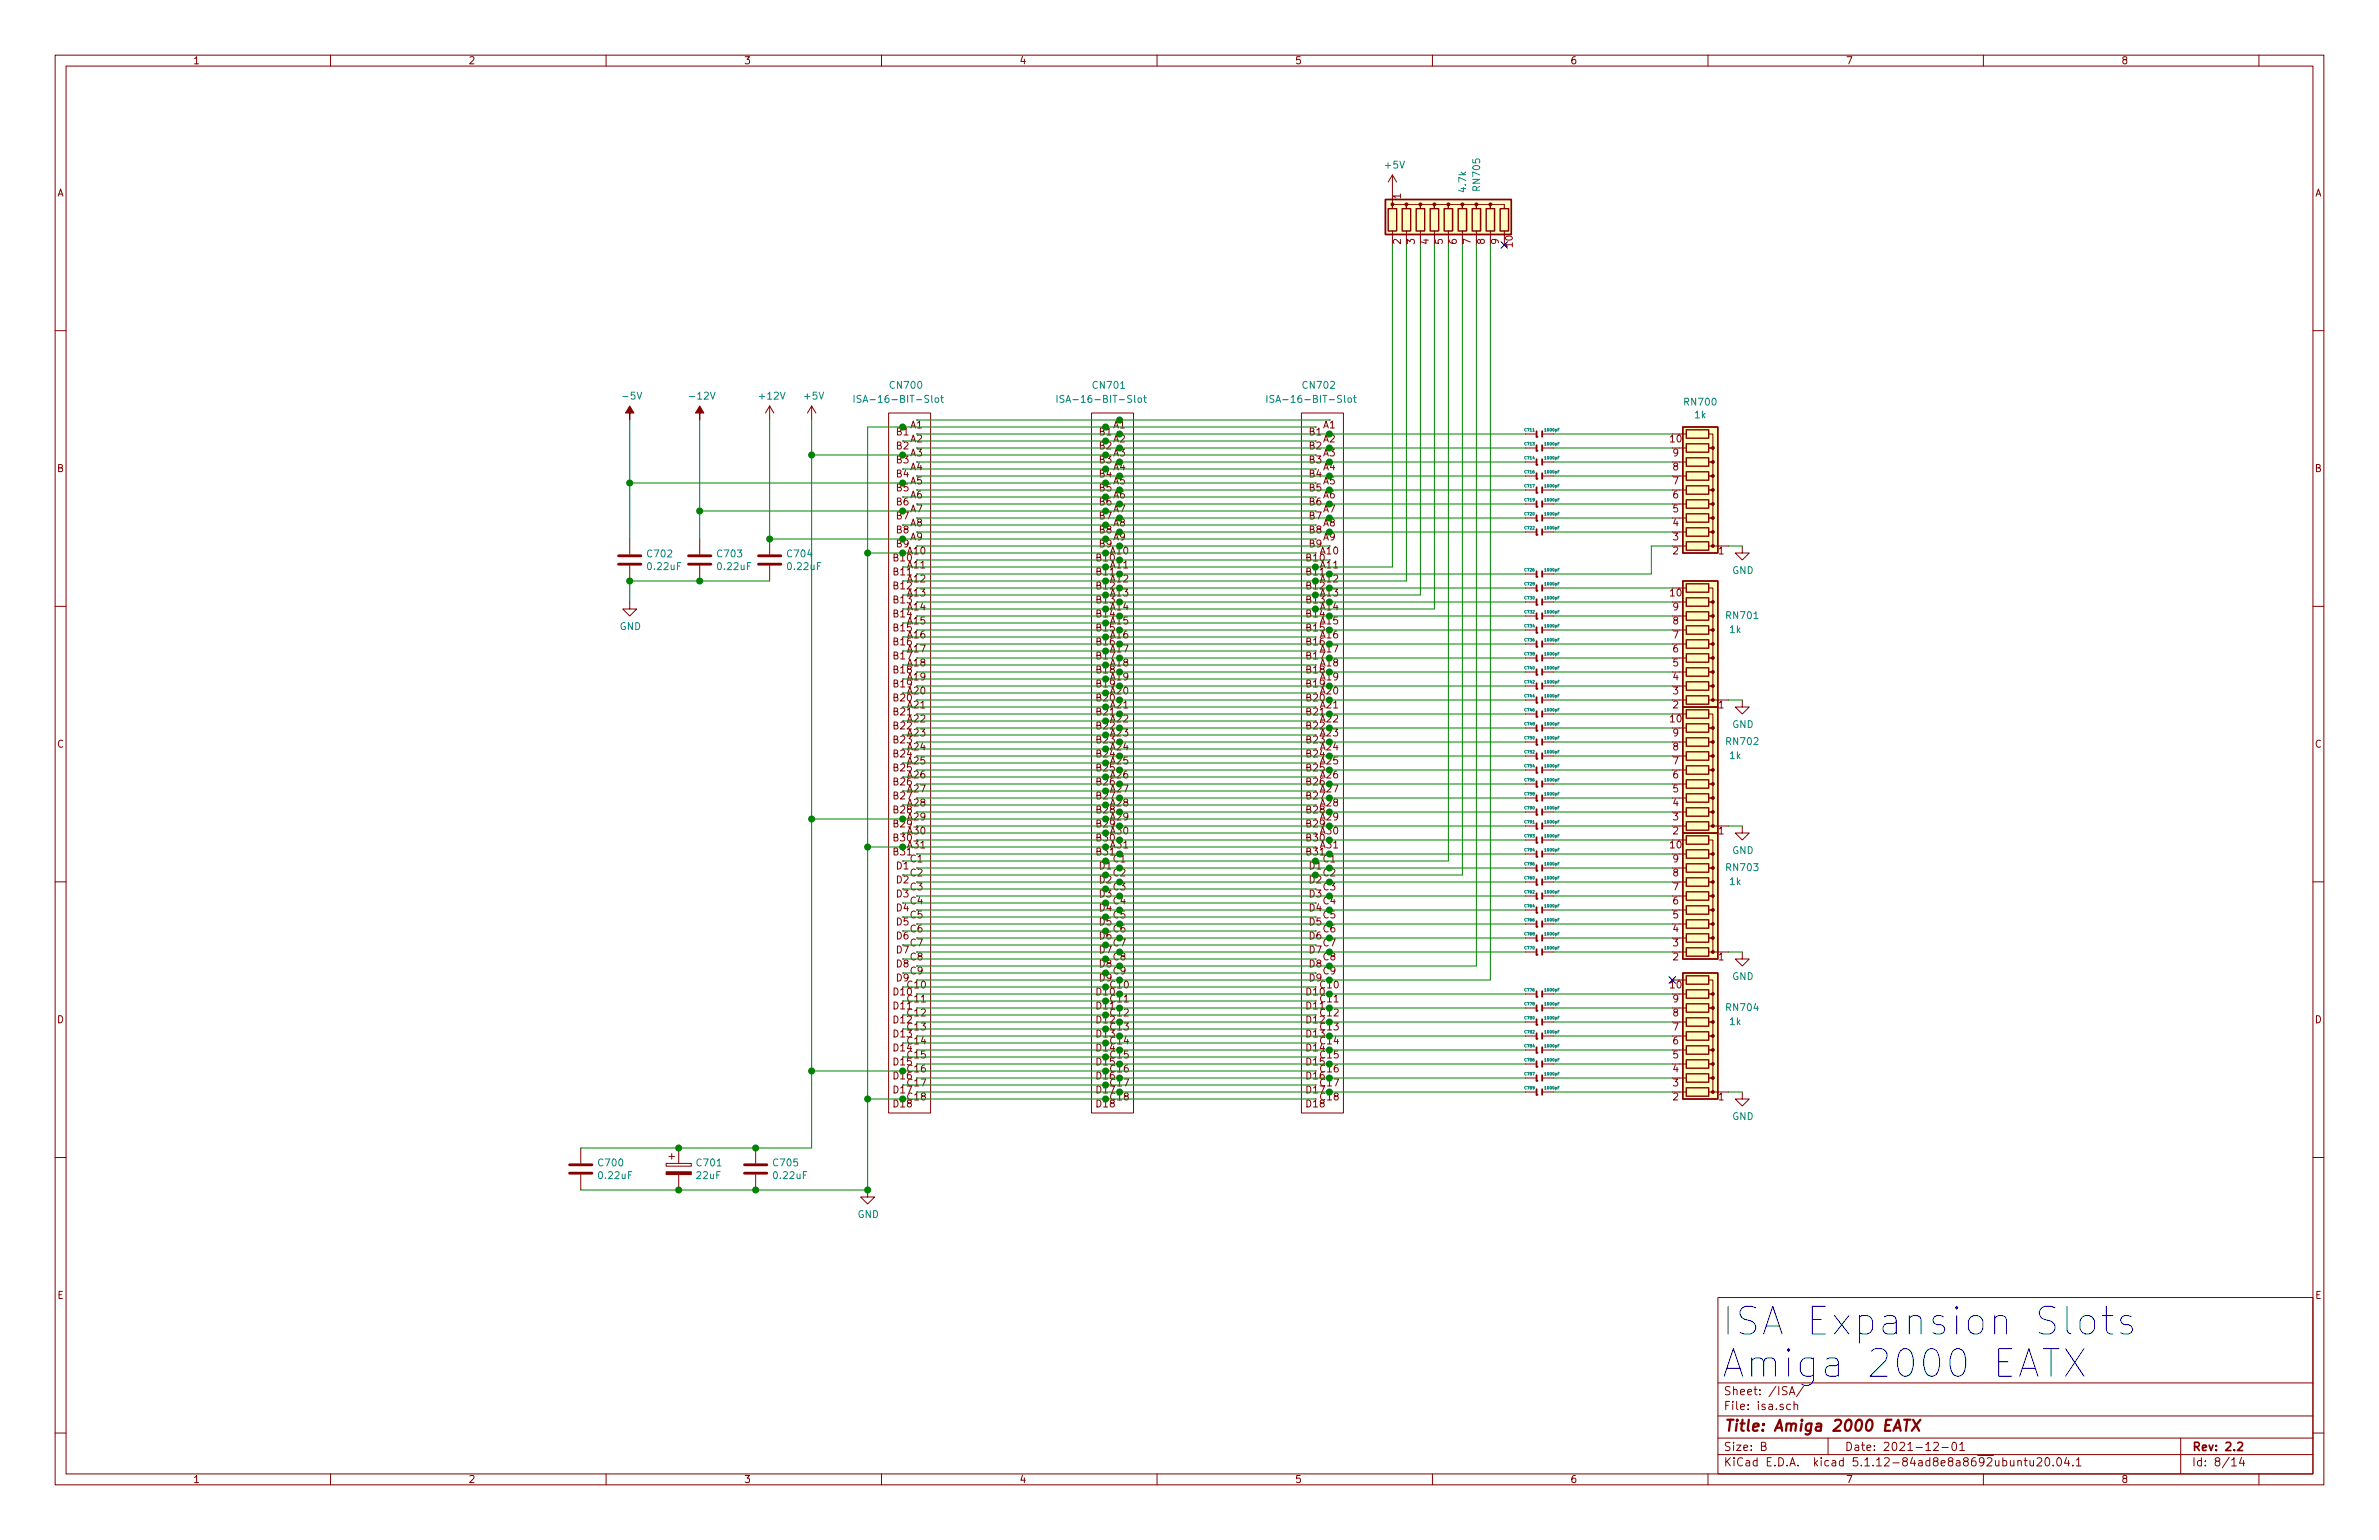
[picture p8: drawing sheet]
<svg xmlns="http://www.w3.org/2000/svg" width="432mm" height="279mm" viewBox="0 0 432 279" stroke-linecap="round" stroke-linejoin="round" font-family="sans-serif">
<defs><g id="words">
<g font-size="7" fill="#0000c2">
<text x="312.4" y="242.3">ISA Expansion Slots</text>
<text x="312.4" y="249.9">Amiga 2000 EATX</text>
</g>
<text font-size="2.8" fill="#840000" x="312.8" y="259.7">Title: Amiga 2000 EATX</text>
<g font-size="2.1" fill="#840000">
<text x="312.8" y="255.8">File: isa.sch</text>
<text x="312.8" y="253.1">Sheet: /ISA/</text>
<text x="312.8" y="263.2">Size: B</text>
<text x="334.8" y="263.2">Date: 2021-12-01</text>
<text x="397.8" y="263.2">Rev: 2.2</text>
<text x="312.8" y="266">KiCad E.D.A. kicad 5.1.12-84ad8e8a8692ubuntu20.04.1</text>
<text x="397.8" y="266">Id: 8/14</text>
</g>
<g font-size="1.8" fill="#840000">
<text x="35" y="11.6">1</text>
<text x="85" y="11.6">2</text>
<text x="135" y="11.6">3</text>
<text x="185" y="11.6">4</text>
<text x="235" y="11.6">5</text>
<text x="285" y="11.6">6</text>
<text x="335" y="11.6">7</text>
<text x="385" y="11.6">8</text>
<text x="10.4" y="35.6">A</text>
<text x="420.2" y="35.6">A</text>
<text x="254.3" y="36" transform="rotate(-90 254.3 36)">1</text>
<text x="254.3" y="44.3" transform="rotate(-90 254.3 44.3)">2</text>
<text x="256.8" y="44.3" transform="rotate(-90 256.8 44.3)">3</text>
<text x="259.3" y="44.3" transform="rotate(-90 259.3 44.3)">4</text>
<text x="261.9" y="44.3" transform="rotate(-90 261.9 44.3)">5</text>
<text x="264.4" y="44.3" transform="rotate(-90 264.4 44.3)">6</text>
<text x="267" y="44.3" transform="rotate(-90 267 44.3)">7</text>
<text x="269.5" y="44.3" transform="rotate(-90 269.5 44.3)">8</text>
<text x="272" y="44.3" transform="rotate(-90 272 44.3)">9</text>
<text x="274.6" y="44.8" transform="rotate(-90 274.6 44.8)">10</text>
<text x="165.3" y="77.7">A1</text>
<text x="202.1" y="77.7">A1</text>
<text x="240.2" y="77.7">A1</text>
<text x="162.7" y="79">B1</text>
<text x="162.7" y="81.5">B2</text>
<text x="165.3" y="80.3">A2</text>
<text x="165.3" y="82.8">A3</text>
<text x="199.5" y="79">B1</text>
<text x="199.5" y="81.5">B2</text>
<text x="202.1" y="80.3">A2</text>
<text x="202.1" y="82.8">A3</text>
<text x="237.6" y="79">B1</text>
<text x="237.6" y="81.5">B2</text>
<text x="240.2" y="80.3">A2</text>
<text x="240.2" y="82.8">A3</text>
<text x="303.2" y="80.3">10</text>
<text x="303.7" y="82.8">9</text>
<text x="10.4" y="85.6">B</text>
<text x="162.7" y="84.1">B3</text>
<text x="162.7" y="86.6">B4</text>
<text x="162.7" y="89.2">B5</text>
<text x="165.3" y="85.3">A4</text>
<text x="165.3" y="87.9">A5</text>
<text x="199.5" y="84.1">B3</text>
<text x="199.5" y="86.6">B4</text>
<text x="199.5" y="89.2">B5</text>
<text x="202.1" y="85.3">A4</text>
<text x="202.1" y="87.9">A5</text>
<text x="237.6" y="84.1">B3</text>
<text x="237.6" y="86.6">B4</text>
<text x="237.6" y="89.2">B5</text>
<text x="240.2" y="85.3">A4</text>
<text x="240.2" y="87.9">A5</text>
<text x="303.7" y="87.9">7</text>
<text x="303.7" y="85.3">8</text>
<text x="420.2" y="85.6">B</text>
<text x="162.7" y="91.7">B6</text>
<text x="162.7" y="94.2">B7</text>
<text x="165.3" y="90.4">A6</text>
<text x="165.3" y="93">A7</text>
<text x="165.3" y="95.5">A8</text>
<text x="199.5" y="91.7">B6</text>
<text x="199.5" y="94.2">B7</text>
<text x="202.1" y="90.4">A6</text>
<text x="202.1" y="93">A7</text>
<text x="202.1" y="95.5">A8</text>
<text x="237.6" y="91.7">B6</text>
<text x="237.6" y="94.2">B7</text>
<text x="240.2" y="90.4">A6</text>
<text x="240.2" y="93">A7</text>
<text x="240.2" y="95.5">A8</text>
<text x="303.7" y="95.5">4</text>
<text x="303.7" y="93">5</text>
<text x="303.7" y="90.4">6</text>
<text x="162.2" y="101.9">B10</text>
<text x="162.7" y="96.8">B8</text>
<text x="162.7" y="99.3">B9</text>
<text x="164.7" y="100.6">A10</text>
<text x="165.3" y="98">A9</text>
<text x="199" y="101.9">B10</text>
<text x="199.5" y="96.8">B8</text>
<text x="199.5" y="99.3">B9</text>
<text x="201.6" y="100.6">A10</text>
<text x="202.1" y="98">A9</text>
<text x="237.1" y="101.9">B10</text>
<text x="237.6" y="96.8">B8</text>
<text x="237.6" y="99.3">B9</text>
<text x="239.7" y="100.6">A10</text>
<text x="240.2" y="98">A9</text>
<text x="303.7" y="100.6">2</text>
<text x="303.7" y="98">3</text>
<text x="311.9" y="100.6">1</text>
<text x="162.2" y="104.4">B11</text>
<text x="162.2" y="106.9">B12</text>
<text x="164.7" y="103.1">A11</text>
<text x="164.7" y="105.7">A12</text>
<text x="199" y="104.4">B11</text>
<text x="199" y="106.9">B12</text>
<text x="201.6" y="103.1">A11</text>
<text x="201.6" y="105.7">A12</text>
<text x="237.1" y="104.4">B11</text>
<text x="237.1" y="106.9">B12</text>
<text x="239.7" y="103.1">A11</text>
<text x="239.7" y="105.7">A12</text>
<text x="162.2" y="109.5">B13</text>
<text x="162.2" y="112">B14</text>
<text x="164.7" y="108.2">A13</text>
<text x="164.7" y="110.7">A14</text>
<text x="164.7" y="113.3">A15</text>
<text x="199" y="109.5">B13</text>
<text x="199" y="112">B14</text>
<text x="201.6" y="108.2">A13</text>
<text x="201.6" y="110.7">A14</text>
<text x="201.6" y="113.3">A15</text>
<text x="237.1" y="109.5">B13</text>
<text x="237.1" y="112">B14</text>
<text x="239.7" y="108.2">A13</text>
<text x="239.7" y="110.7">A14</text>
<text x="239.7" y="113.3">A15</text>
<text x="303.2" y="108.2">10</text>
<text x="303.7" y="113.3">8</text>
<text x="303.7" y="110.7">9</text>
<text x="162.2" y="114.6">B15</text>
<text x="162.2" y="117.1">B16</text>
<text x="162.2" y="119.6">B17</text>
<text x="164.7" y="115.8">A16</text>
<text x="164.7" y="118.4">A17</text>
<text x="199" y="114.6">B15</text>
<text x="199" y="117.1">B16</text>
<text x="199" y="119.6">B17</text>
<text x="201.6" y="115.8">A16</text>
<text x="201.6" y="118.4">A17</text>
<text x="237.1" y="114.6">B15</text>
<text x="237.1" y="117.1">B16</text>
<text x="237.1" y="119.6">B17</text>
<text x="239.7" y="115.8">A16</text>
<text x="239.7" y="118.4">A17</text>
<text x="303.7" y="118.4">6</text>
<text x="303.7" y="115.8">7</text>
<text x="162.2" y="122.2">B18</text>
<text x="162.2" y="124.7">B19</text>
<text x="164.7" y="120.9">A18</text>
<text x="164.7" y="123.4">A19</text>
<text x="164.7" y="126">A20</text>
<text x="199" y="122.2">B18</text>
<text x="199" y="124.7">B19</text>
<text x="201.6" y="120.9">A18</text>
<text x="201.6" y="123.4">A19</text>
<text x="201.6" y="126">A20</text>
<text x="237.1" y="122.2">B18</text>
<text x="237.1" y="124.7">B19</text>
<text x="239.7" y="120.9">A18</text>
<text x="239.7" y="123.4">A19</text>
<text x="239.7" y="126">A20</text>
<text x="303.7" y="126">3</text>
<text x="303.7" y="123.4">4</text>
<text x="303.7" y="120.9">5</text>
<text x="162.2" y="127.3">B20</text>
<text x="162.2" y="129.8">B21</text>
<text x="164.7" y="128.5">A21</text>
<text x="164.7" y="131.1">A22</text>
<text x="199" y="127.3">B20</text>
<text x="199" y="129.8">B21</text>
<text x="201.6" y="128.5">A21</text>
<text x="201.6" y="131.1">A22</text>
<text x="237.1" y="127.3">B20</text>
<text x="237.1" y="129.8">B21</text>
<text x="239.7" y="128.5">A21</text>
<text x="239.7" y="131.1">A22</text>
<text x="303.2" y="131.1">10</text>
<text x="303.7" y="128.5">2</text>
<text x="311.9" y="128.5">1</text>
<text x="10.4" y="135.6">C</text>
<text x="162.2" y="132.3">B22</text>
<text x="162.2" y="134.9">B23</text>
<text x="162.2" y="137.4">B24</text>
<text x="164.7" y="133.6">A23</text>
<text x="164.7" y="136.1">A24</text>
<text x="199" y="132.3">B22</text>
<text x="199" y="134.9">B23</text>
<text x="199" y="137.4">B24</text>
<text x="201.6" y="133.6">A23</text>
<text x="201.6" y="136.1">A24</text>
<text x="237.1" y="132.3">B22</text>
<text x="237.1" y="134.9">B23</text>
<text x="237.1" y="137.4">B24</text>
<text x="239.7" y="133.6">A23</text>
<text x="239.7" y="136.1">A24</text>
<text x="303.7" y="136.1">8</text>
<text x="303.7" y="133.6">9</text>
<text x="420.2" y="135.6">C</text>
<text x="162.2" y="140">B25</text>
<text x="162.2" y="142.5">B26</text>
<text x="164.7" y="138.7">A25</text>
<text x="164.7" y="141.2">A26</text>
<text x="164.7" y="143.8">A27</text>
<text x="199" y="140">B25</text>
<text x="199" y="142.5">B26</text>
<text x="201.6" y="138.7">A25</text>
<text x="201.6" y="141.2">A26</text>
<text x="201.6" y="143.8">A27</text>
<text x="237.1" y="140">B25</text>
<text x="237.1" y="142.5">B26</text>
<text x="239.7" y="138.7">A25</text>
<text x="239.7" y="141.2">A26</text>
<text x="239.7" y="143.8">A27</text>
<text x="303.7" y="143.8">5</text>
<text x="303.7" y="141.2">6</text>
<text x="303.7" y="138.7">7</text>
<text x="162.2" y="145">B27</text>
<text x="162.2" y="147.6">B28</text>
<text x="164.7" y="146.3">A28</text>
<text x="164.7" y="148.8">A29</text>
<text x="199" y="145">B27</text>
<text x="199" y="147.6">B28</text>
<text x="201.6" y="146.3">A28</text>
<text x="201.6" y="148.8">A29</text>
<text x="237.1" y="145">B27</text>
<text x="237.1" y="147.6">B28</text>
<text x="239.7" y="146.3">A28</text>
<text x="239.7" y="148.8">A29</text>
<text x="303.7" y="148.8">3</text>
<text x="303.7" y="146.3">4</text>
<text x="162.2" y="150.1">B29</text>
<text x="162.2" y="152.7">B30</text>
<text x="162.2" y="155.2">B31</text>
<text x="164.7" y="151.4">A30</text>
<text x="164.7" y="153.9">A31</text>
<text x="199" y="150.1">B29</text>
<text x="199" y="152.7">B30</text>
<text x="199" y="155.2">B31</text>
<text x="201.6" y="151.4">A30</text>
<text x="201.6" y="153.9">A31</text>
<text x="237.1" y="150.1">B29</text>
<text x="237.1" y="152.7">B30</text>
<text x="237.1" y="155.2">B31</text>
<text x="239.7" y="151.4">A30</text>
<text x="239.7" y="153.9">A31</text>
<text x="303.2" y="153.9">10</text>
<text x="303.7" y="151.4">2</text>
<text x="311.9" y="151.4">1</text>
<text x="162.7" y="157.7">D1</text>
<text x="162.7" y="160.3">D2</text>
<text x="165.3" y="156.5">C1</text>
<text x="165.3" y="159">C2</text>
<text x="165.3" y="161.5">C3</text>
<text x="199.5" y="157.7">D1</text>
<text x="199.5" y="160.3">D2</text>
<text x="202.1" y="156.5">C1</text>
<text x="202.1" y="159">C2</text>
<text x="202.1" y="161.5">C3</text>
<text x="237.6" y="157.7">D1</text>
<text x="237.6" y="160.3">D2</text>
<text x="240.2" y="156.5">C1</text>
<text x="240.2" y="159">C2</text>
<text x="240.2" y="161.5">C3</text>
<text x="303.7" y="161.5">7</text>
<text x="303.7" y="159">8</text>
<text x="303.7" y="156.5">9</text>
<text x="162.7" y="162.8">D3</text>
<text x="162.7" y="165.4">D4</text>
<text x="162.7" y="167.9">D5</text>
<text x="165.3" y="164.1">C4</text>
<text x="165.3" y="166.6">C5</text>
<text x="199.5" y="162.8">D3</text>
<text x="199.5" y="165.4">D4</text>
<text x="199.5" y="167.9">D5</text>
<text x="202.1" y="164.1">C4</text>
<text x="202.1" y="166.6">C5</text>
<text x="237.6" y="162.8">D3</text>
<text x="237.6" y="165.4">D4</text>
<text x="237.6" y="167.9">D5</text>
<text x="240.2" y="164.1">C4</text>
<text x="240.2" y="166.6">C5</text>
<text x="303.7" y="166.6">5</text>
<text x="303.7" y="164.1">6</text>
<text x="162.7" y="170.4">D6</text>
<text x="162.7" y="173">D7</text>
<text x="165.3" y="169.2">C6</text>
<text x="165.3" y="171.7">C7</text>
<text x="199.5" y="170.4">D6</text>
<text x="199.5" y="173">D7</text>
<text x="202.1" y="169.2">C6</text>
<text x="202.1" y="171.7">C7</text>
<text x="237.6" y="170.4">D6</text>
<text x="237.6" y="173">D7</text>
<text x="240.2" y="169.2">C6</text>
<text x="240.2" y="171.7">C7</text>
<text x="303.7" y="171.7">3</text>
<text x="303.7" y="169.2">4</text>
<text x="162.7" y="175.5">D8</text>
<text x="162.7" y="178.1">D9</text>
<text x="164.7" y="179.3">C10</text>
<text x="165.3" y="174.2">C8</text>
<text x="165.3" y="176.8">C9</text>
<text x="199.5" y="175.5">D8</text>
<text x="199.5" y="178.1">D9</text>
<text x="201.6" y="179.3">C10</text>
<text x="202.1" y="174.2">C8</text>
<text x="202.1" y="176.8">C9</text>
<text x="237.6" y="175.5">D8</text>
<text x="237.6" y="178.1">D9</text>
<text x="239.7" y="179.3">C10</text>
<text x="240.2" y="174.2">C8</text>
<text x="240.2" y="176.8">C9</text>
<text x="303.2" y="179.3">10</text>
<text x="303.7" y="174.2">2</text>
<text x="311.9" y="174.2">1</text>
<text x="10.4" y="185.6">D</text>
<text x="162.2" y="180.6">D10</text>
<text x="162.2" y="183.1">D11</text>
<text x="162.2" y="185.7">D12</text>
<text x="164.7" y="181.9">C11</text>
<text x="164.7" y="184.4">C12</text>
<text x="199" y="180.6">D10</text>
<text x="199" y="183.1">D11</text>
<text x="199" y="185.7">D12</text>
<text x="201.6" y="181.9">C11</text>
<text x="201.6" y="184.4">C12</text>
<text x="237.1" y="180.6">D10</text>
<text x="237.1" y="183.1">D11</text>
<text x="237.1" y="185.7">D12</text>
<text x="239.7" y="181.9">C11</text>
<text x="239.7" y="184.4">C12</text>
<text x="303.7" y="184.4">8</text>
<text x="303.7" y="181.9">9</text>
<text x="420.2" y="185.6">D</text>
<text x="162.2" y="188.2">D13</text>
<text x="162.2" y="190.8">D14</text>
<text x="164.7" y="186.9">C13</text>
<text x="164.7" y="189.5">C14</text>
<text x="199" y="188.2">D13</text>
<text x="199" y="190.8">D14</text>
<text x="201.6" y="186.9">C13</text>
<text x="201.6" y="189.5">C14</text>
<text x="237.1" y="188.2">D13</text>
<text x="237.1" y="190.8">D14</text>
<text x="239.7" y="186.9">C13</text>
<text x="239.7" y="189.5">C14</text>
<text x="303.7" y="189.5">6</text>
<text x="303.7" y="186.9">7</text>
<text x="162.2" y="193.3">D15</text>
<text x="162.2" y="195.8">D16</text>
<text x="164.7" y="192">C15</text>
<text x="164.7" y="194.6">C16</text>
<text x="164.7" y="197.1">C17</text>
<text x="199" y="193.3">D15</text>
<text x="199" y="195.8">D16</text>
<text x="201.6" y="192">C15</text>
<text x="201.6" y="194.6">C16</text>
<text x="201.6" y="197.1">C17</text>
<text x="237.1" y="193.3">D15</text>
<text x="237.1" y="195.8">D16</text>
<text x="239.7" y="192">C15</text>
<text x="239.7" y="194.6">C16</text>
<text x="239.7" y="197.1">C17</text>
<text x="303.7" y="197.1">3</text>
<text x="303.7" y="194.6">4</text>
<text x="303.7" y="192">5</text>
<text x="162.2" y="198.4">D17</text>
<text x="162.2" y="200.9">D18</text>
<text x="164.7" y="199.6">C18</text>
<text x="199" y="198.4">D17</text>
<text x="199" y="200.9">D18</text>
<text x="201.6" y="199.6">C18</text>
<text x="237.1" y="198.4">D17</text>
<text x="237.1" y="200.9">D18</text>
<text x="239.7" y="199.6">C18</text>
<text x="303.7" y="199.6">2</text>
<text x="311.9" y="199.6">1</text>
<text x="10.4" y="235.6">E</text>
<text x="420.2" y="235.6">E</text>
<text x="35" y="269">1</text>
<text x="85" y="269">2</text>
<text x="135" y="269">3</text>
<text x="185" y="269">4</text>
<text x="235" y="269">5</text>
<text x="285" y="269">6</text>
<text x="335" y="269">7</text>
<text x="385" y="269">8</text>
</g>
<g font-size="1.8" fill="#008484">
<text x="251.5" y="30.6">+5V</text>
<text x="266.1" y="34.7" transform="rotate(-90 266.1 34.7)">4.7k</text>
<text x="268.7" y="34.5" transform="rotate(-90 268.7 34.5)">RN705</text>
<text x="161.7" y="70.5">CN700</text>
<text x="198.5" y="70.5">CN701</text>
<text x="236.6" y="70.5">CN702</text>
<text x="113.3" y="72.5">-5V</text>
<text x="125.5" y="72.5">-12V</text>
<text x="138" y="72.5">+12V</text>
<text x="146.1" y="72.5">+5V</text>
<text x="156.6" y="73.1">ISA-16-BIT-Slot</text>
<text x="193.4" y="73.1">ISA-16-BIT-Slot</text>
<text x="231.5" y="73.1">ISA-16-BIT-Slot</text>
<text x="305.9" y="73.6">RN700</text>
<text x="307.6" y="75.9">1k</text>
<text x="117.6" y="101.1">C702</text>
<text x="130.3" y="101.1">C703</text>
<text x="143" y="101.1">C704</text>
<text x="117.7" y="103.4">0.22uF</text>
<text x="130.4" y="103.4">0.22uF</text>
<text x="143.1" y="103.4">0.22uF</text>
<text x="314.4" y="104.1">GND</text>
<text x="313.5" y="112.3">RN701</text>
<text x="112.5" y="114.3">GND</text>
<text x="314" y="114.9">1k</text>
<text x="313.5" y="135.2">RN702</text>
<text x="314" y="137.7">1k</text>
<text x="314.4" y="132.1">GND</text>
<text x="314.4" y="154.9">GND</text>
<text x="313.5" y="158">RN703</text>
<text x="314" y="160.6">1k</text>
<text x="314.4" y="177.8">GND</text>
<text x="313.5" y="183.4">RN704</text>
<text x="314" y="186">1k</text>
<text x="314.4" y="203.2">GND</text>
<text x="108.7" y="211.6">C700</text>
<text x="108.8" y="213.9">0.22uF</text>
<text x="126.5" y="213.9">22uF</text>
<text x="126.6" y="211.6">C701</text>
<text x="140.5" y="211.6">C705</text>
<text x="140.6" y="213.9">0.22uF</text>
<text x="155.7" y="221">GND</text>
</g>
<g font-size=".7" fill="#008484">
<text x="276.8" y="78.3">C711</text>
<text x="276.8" y="80.8">C713</text>
<text x="276.8" y="83.3">C714</text>
<text x="280.5" y="78.3">1000pF</text>
<text x="280.5" y="80.8">1000pF</text>
<text x="280.5" y="83.3">1000pF</text>
<text x="276.8" y="88.4">C717</text>
<text x="276.8" y="85.9">C716</text>
<text x="280.5" y="88.4">1000pF</text>
<text x="280.5" y="85.9">1000pF</text>
<text x="276.8" y="91">C719</text>
<text x="276.8" y="93.5">C720</text>
<text x="280.5" y="91">1000pF</text>
<text x="280.5" y="93.5">1000pF</text>
<text x="276.8" y="96">C722</text>
<text x="280.5" y="96">1000pF</text>
<text x="276.8" y="103.7">C726</text>
<text x="276.8" y="106.2">C728</text>
<text x="280.5" y="103.7">1000pF</text>
<text x="280.5" y="106.2">1000pF</text>
<text x="276.8" y="113.8">C734</text>
<text x="276.8" y="111.3">C732</text>
<text x="276.8" y="108.7">C730</text>
<text x="280.5" y="113.8">1000pF</text>
<text x="280.5" y="111.3">1000pF</text>
<text x="280.5" y="108.7">1000pF</text>
<text x="276.8" y="118.9">C738</text>
<text x="276.8" y="116.4">C736</text>
<text x="280.5" y="118.9">1000pF</text>
<text x="280.5" y="116.4">1000pF</text>
<text x="276.8" y="121.4">C740</text>
<text x="276.8" y="124">C742</text>
<text x="280.5" y="121.4">1000pF</text>
<text x="280.5" y="124">1000pF</text>
<text x="276.8" y="126.5">C744</text>
<text x="276.8" y="129.1">C746</text>
<text x="276.8" y="131.6">C748</text>
<text x="280.5" y="126.5">1000pF</text>
<text x="280.5" y="129.1">1000pF</text>
<text x="280.5" y="131.6">1000pF</text>
<text x="276.8" y="134.1">C750</text>
<text x="276.8" y="136.7">C752</text>
<text x="280.5" y="134.1">1000pF</text>
<text x="280.5" y="136.7">1000pF</text>
<text x="276.8" y="139.2">C754</text>
<text x="276.8" y="141.8">C756</text>
<text x="280.5" y="139.2">1000pF</text>
<text x="280.5" y="141.8">1000pF</text>
<text x="276.8" y="146.8">C790</text>
<text x="276.8" y="144.3">C758</text>
<text x="276.8" y="149.4">C791</text>
<text x="280.5" y="146.8">1000pF</text>
<text x="280.5" y="144.3">1000pF</text>
<text x="280.5" y="149.4">1000pF</text>
<text x="276.8" y="154.5">C794</text>
<text x="276.8" y="151.9">C793</text>
<text x="280.5" y="154.5">1000pF</text>
<text x="280.5" y="151.9">1000pF</text>
<text x="276.8" y="159.5">C760</text>
<text x="276.8" y="157">C796</text>
<text x="280.5" y="159.5">1000pF</text>
<text x="280.5" y="157">1000pF</text>
<text x="276.8" y="164.6">C764</text>
<text x="276.8" y="167.2">C766</text>
<text x="276.8" y="162.1">C762</text>
<text x="280.5" y="164.6">1000pF</text>
<text x="280.5" y="167.2">1000pF</text>
<text x="280.5" y="162.1">1000pF</text>
<text x="276.8" y="172.2">C770</text>
<text x="276.8" y="169.7">C768</text>
<text x="280.5" y="172.2">1000pF</text>
<text x="280.5" y="169.7">1000pF</text>
<text x="276.8" y="179.9">C776</text>
<text x="280.5" y="179.9">1000pF</text>
<text x="276.8" y="182.4">C778</text>
<text x="276.8" y="184.9">C780</text>
<text x="280.5" y="182.4">1000pF</text>
<text x="280.5" y="184.9">1000pF</text>
<text x="276.8" y="190">C784</text>
<text x="276.8" y="187.5">C782</text>
<text x="280.5" y="190">1000pF</text>
<text x="280.5" y="187.5">1000pF</text>
<text x="276.8" y="192.6">C786</text>
<text x="276.8" y="195.1">C787</text>
<text x="276.8" y="197.6">C789</text>
<text x="280.5" y="192.6">1000pF</text>
<text x="280.5" y="195.1">1000pF</text>
<text x="280.5" y="197.6">1000pF</text>
</g>
</g></defs>
<g fill="none" stroke="#840000" stroke-width=".18">
<path d="M10 10h411.8v259.4h-411.8zM12 12h407.8v255.4h-407.8zM60 10v2M110 10v2M160 10v2M210 10v2M260 10v2M310 10v2M360 10v2M410 10v2M10 60h2M419.8 60h2"/>
<path d="M10 110h2M419.8 110h2M10 160h2M419.8 160h2M10 210h2M419.8 210h2M311.8 235.4h108v32h-108zM10 260h2M311.8 256.9h108M311.8 250.9h108M325 254.8h-.4l-.3 .2 .1 .6 .2 .2 .4-.1M325.6 254.9l.1-.1a.37 .37 0 0 1 .6 .2v.8"/>
<path d="M325.6 254.3v1.5M419.8 260h2M60 267.4v2M110 267.4v2M160 267.4v2M210 267.4v2M260 267.4v2M310 267.4v2M311.8 263.9h108M311.8 260.9h108M319.7 262.4l.7-.1 .1-.2-.1-.4h-.7v1.5h.6l.3-.3a.41 .41 0 0 0-.4-.5M331.8 260.9v3"/>
<path d="M351 261.8l.6-.1 .2 .4-.9 1.1h.9M352.5 262.6h1.1M354.4 261.8l.4-.1a.94 .94 0 0 1 0 1.5 .82 .82 0 0 1-.4-1.4zM355.7 262.1l.4-.4v1.5M355.7 263.2h.9M360 267.4v2M366.2 265.1l.2-.1h.4l.1 1M366.2 265v1M367.4 265h.5M367.6 264.5v1.3l.3 .2M368.5 265v.8a.37 .37 0 0 0 .6 0M369.1 265v1"/>
<path d="M369.7 264.6l.3-.1h.3l.2 .1 .1 .3-.1 .2-.8 .9h.9M371.3 264.6l.2-.1a.8 .8 0 0 1 .6 .7 .8 .8 0 0 1-.6 .8l-.2-.2-.1-.4zM372.7 265.8v.2M373.5 264.6l.2-.1a.8 .8 0 0 1 .5 .7 .8 .8 0 0 1-.5 .8l-.2-.2-.2-.4zM375.1 264.4l-.4 1.1h1M375.4 265v1M376.2 265.8v.2M376.9 264.9l.4-.4v1.5M376.9 266h.8M395.8 260.9v6.5M405.1 264.9l.4-.4v1.5M405.1 266h.8"/>
<path d="M406.9 264.4l-.4 1.1h.9M407.2 265v1M410 267.4v2"/>
</g>
<path d="M406.2 261.8l.6-.1 .2 .4-.9 1.1h.9" fill="none" stroke="#840000" stroke-width=".3"/>
<path d="M345.6 257.6h1.2M346.2 257.6l-.3 2M347.2 257.6l1.1 2M348.6 257.6l-1.6 2" fill="none" stroke="#840000" stroke-width=".41"/>
<path d="M278.9 164.6v1M279.9 164.6v1" fill="none" stroke="#840000" stroke-width=".33"/>
<circle cx="278.9" cy="165.6" r=".17" fill="#840000"/>
<path d="M276.9 165.1h2M279.9 165.1h2" fill="none" stroke="#840000" stroke-width=".18"/>
<path d="M278.9 190v1M279.9 190v1" fill="none" stroke="#840000" stroke-width=".33"/>
<circle cx="278.9" cy="191" r=".17" fill="#840000"/>
<path d="M276.9 190.5h2M279.9 190.5h2" fill="none" stroke="#840000" stroke-width=".18"/>
<path d="M278.9 192.5v1M279.9 192.5v1" fill="none" stroke="#840000" stroke-width=".33"/>
<circle cx="278.9" cy="193.5" r=".17" fill="#840000"/>
<path d="M276.9 193h2M279.9 193h2" fill="none" stroke="#840000" stroke-width=".18"/>
<path d="M278.9 195.1v1M279.9 195.1v1" fill="none" stroke="#840000" stroke-width=".33"/>
<circle cx="278.9" cy="196.1" r=".17" fill="#840000"/>
<path d="M276.9 195.6h2M279.9 195.6h2" fill="none" stroke="#840000" stroke-width=".18"/>
<path d="M278.9 197.6v1M279.9 197.6v1" fill="none" stroke="#840000" stroke-width=".33"/>
<circle cx="278.9" cy="198.6" r=".17" fill="#840000"/>
<path d="M276.9 198.1h2M279.9 198.1h2" fill="none" stroke="#840000" stroke-width=".18"/>
<path d="M278.9 78.2v1M279.9 78.2v1" fill="none" stroke="#840000" stroke-width=".33"/>
<circle cx="278.9" cy="79.2" r=".17" fill="#840000"/>
<path d="M139.7 73.7l-.8 1.2M139.7 73.7v2.5M139.7 73.7l.8 1.2M276.9 78.7h2M279.9 78.7h2" fill="none" stroke="#840000" stroke-width=".18"/>
<path d="M127 73.7l.8 1.2h-.8v1.3v-1.3h-.8z" fill="#840000" stroke="#840000" stroke-width=".18"/>
<path d="M278.9 172.2v1M279.9 172.2v1" fill="none" stroke="#840000" stroke-width=".33"/>
<circle cx="278.9" cy="173.2" r=".17" fill="#840000"/>
<path d="M276.9 172.7h2M279.9 172.7h2" fill="none" stroke="#840000" stroke-width=".18"/>
<path d="M278.9 169.7v1M279.9 169.7v1" fill="none" stroke="#840000" stroke-width=".33"/>
<circle cx="278.9" cy="170.7" r=".17" fill="#840000"/>
<path d="M276.9 170.2h2M279.9 170.2h2" fill="none" stroke="#840000" stroke-width=".18"/>
<path d="M278.9 167.1v1M279.9 167.1v1" fill="none" stroke="#840000" stroke-width=".33"/>
<circle cx="278.9" cy="168.1" r=".17" fill="#840000"/>
<path d="M276.9 167.6h2M279.9 167.6h2" fill="none" stroke="#840000" stroke-width=".18"/>
<path d="M278.9 187.5v1M279.9 187.5v1" fill="none" stroke="#840000" stroke-width=".33"/>
<circle cx="278.9" cy="188.5" r=".17" fill="#840000"/>
<path d="M276.9 188h2M279.9 188h2" fill="none" stroke="#840000" stroke-width=".18"/>
<path d="M278.9 162.1v1M279.9 162.1v1" fill="none" stroke="#840000" stroke-width=".33"/>
<circle cx="278.9" cy="163.1" r=".17" fill="#840000"/>
<path d="M276.9 162.6h2M279.9 162.6h2" fill="none" stroke="#840000" stroke-width=".18"/>
<path d="M278.9 159.5v1M279.9 159.5v1" fill="none" stroke="#840000" stroke-width=".33"/>
<circle cx="278.9" cy="160.5" r=".17" fill="#840000"/>
<path d="M276.9 160h2M279.9 160h2" fill="none" stroke="#840000" stroke-width=".18"/>
<path d="M278.9 157v1M279.9 157v1" fill="none" stroke="#840000" stroke-width=".33"/>
<circle cx="278.9" cy="158" r=".17" fill="#840000"/>
<path d="M276.9 157.5h2M279.9 157.5h2" fill="none" stroke="#840000" stroke-width=".18"/>
<path d="M278.9 154.4v1M279.9 154.4v1" fill="none" stroke="#840000" stroke-width=".33"/>
<circle cx="278.9" cy="155.4" r=".17" fill="#840000"/>
<g fill="none" stroke="#840000" stroke-width=".18">
<path d="M252.7 37.8v-.7h2.6v.7v-.7h2.5v.7v-.7h2.5v.7v-.7h2.6v.7v-.7h2.5v.7v-.7h2.6v.7v-.7h2.5v.7v-.7h2.5v.7M252.7 31.8l-.7 1.2M252.7 31.8v5M252.7 31.8l.8 1.2M252.7 41.9v1.3M255.3 41.9v1.3M257.8 41.9v1.3M260.3 41.9v1.3M262.9 41.9v1.3M265.4 41.9v1.3M268 41.9v1.3M270.5 41.9v1.3"/>
<path d="M273 41.9v1.3M161.3 74.9h7.6v127h-7.6zM198.1 74.9h7.6v127h-7.6zM236.2 74.9h7.6v127h-7.6zM114.3 97.8v2.8M127 97.8v2.8M139.7 97.8v2.8M316.2 99.1v1.2h1.3l-1.3 1.3-1.2-1.3h1.2M114.3 109.2v1.3h1.3l-1.3 1.3-1.3-1.3h1.3M114.3 102.6v2.8M127 102.6v2.8M139.7 102.6v2.8"/>
<path d="M316.2 127v1.3h1.3l-1.3 1.2-1.2-1.2h1.2M276.9 154.9h2M279.9 154.9h2M316.2 149.9v1.2h1.3l-1.3 1.3-1.2-1.3h1.2M304.8 177.8h1.3M310.1 177.8h.8v2.5h-.8h.8v2.6h-.8h.8v2.5h-.8h.8v2.6h-.8h.8v2.5h-.8h.8v2.5h-.8h.8v2.6h-.8h.8v2.5h-.8M316.2 172.7v1.3h1.3l-1.3 1.3-1.2-1.3h1.2M304.8 198.1h1.3M304.8 195.6h1.3M304.8 193h1.3M304.8 190.5h1.3M304.8 188h1.3"/>
<path d="M304.8 185.4h1.3M304.8 182.9h1.3M304.8 180.3h1.3M311.1 198.1h2.6M316.2 198.1v1.3h1.3l-1.3 1.3-1.2-1.3h1.2"/>
</g>
<g fill="#840000" stroke="#840000" stroke-width=".18">
<path d="M114.3 73.7l.8 1.2h-.8v1.3v-1.3h-.8z"/>
<circle cx="310.9" cy="198.1" r=".25"/>
<circle cx="310.9" cy="195.6" r=".25"/>
<circle cx="310.9" cy="193" r=".25"/>
<circle cx="310.9" cy="190.5" r=".25"/>
<circle cx="310.9" cy="188" r=".25"/>
<circle cx="310.9" cy="185.4" r=".25"/>
<circle cx="310.9" cy="182.9" r=".25"/>
<circle cx="310.9" cy="180.3" r=".25"/>
<circle cx="252.7" cy="37.1" r=".25"/>
<circle cx="255.3" cy="37.1" r=".25"/>
<circle cx="257.8" cy="37.1" r=".25"/>
<circle cx="260.3" cy="37.1" r=".25"/>
<circle cx="262.9" cy="37.1" r=".25"/>
<circle cx="265.4" cy="37.1" r=".25"/>
<circle cx="268" cy="37.1" r=".25"/>
<circle cx="270.5" cy="37.1" r=".25"/>
</g>
<path d="M112.3 102.4h4M112.3 100.8h4M125 102.4h4M125 100.8h4M137.7 102.4h4M137.7 100.8h4" fill="none" stroke="#840000" stroke-width=".51"/>
<g fill="#ffffc2" stroke="#ffffc2" stroke-width=".18">
<path d="M305.4 176.5h6.4v22.9h-6.4z"/>
<path d="M251.5 36.2h22.8v6.3h-22.8z"/>
</g>
<g fill="none" stroke="#840000" stroke-width=".25">
<path d="M251.5 36.2h22.8v6.3h-22.8zM252 37.8h1.5v4.1h-1.5zM254.5 37.8h1.5v4.1h-1.5zM257 37.8h1.6v4.1h-1.6zM259.6 37.8h1.5v4.1h-1.5zM262.1 37.8h1.6v4.1h-1.6zM264.7 37.8h1.5v4.1h-1.5zM267.2 37.8h1.5v4.1h-1.5zM269.7 37.8h1.6v4.1h-1.6zM272.3 37.8h1.5v4.1h-1.5zM305.4 176.5h6.4v22.9h-6.4zM306.1 179.6h4v1.5h-4z"/>
<path d="M306.1 177h4v1.6h-4zM306.1 197.4h4v1.5h-4zM306.1 194.8h4v1.5h-4zM306.1 192.3h4v1.5h-4zM306.1 189.7h4v1.6h-4zM306.1 187.2h4v1.5h-4zM306.1 184.7h4v1.5h-4zM306.1 182.1h4v1.5h-4z"/>
</g>
<g fill="none" stroke="#008484" stroke-width=".18">
<path d="M155 71.7v1.3M156.3 71.8l-.5-.1-.3 .3 .2 .3 .5 .2v.4l-.1 .1-.6-.1M169.8 72.2h.3l.3 .2-.1 .5-.3 .1-.2-.1zM170.7 72.2h.5M170.9 71.7v1.1l.3 .2M191.8 71.7v1.3M193.1 71.8l-.5-.1-.2 .3 .1 .3 .6 .2v.4l-.2 .1-.5-.1M206.7 72.2h.3l.2 .2-.1 .5-.3 .1-.2-.1zM207.6 72.2h.5M207.7 71.7v1.1l.4 .2M229.9 71.7v1.3M231.2 71.8l-.5-.1-.2 .3 .1 .3 .6 .2v.4l-.2 .1-.5-.1"/>
<path d="M244.8 72.2h.3l.2 .2-.1 .5-.3 .1-.2-.1zM245.7 72.2h.5M245.8 71.7v1.1l.4 .2"/>
</g>
<path d="M278.9 80.8v1M279.9 80.8v1" fill="none" stroke="#840000" stroke-width=".33"/>
<circle cx="278.9" cy="81.8" r=".17" fill="#840000"/>
<g fill="none" stroke="#840000" stroke-width=".18">
<path d="M147.3 73.7l-.7 1.2M147.3 73.7v2.5M147.3 73.7l.8 1.2M304.8 78.7h1.3M310.1 78.7h.8v2.6h-.8h.8v2.5h-.8h.8v2.6h-.8h.8v2.5h-.8h.8v2.5h-.8h.8v2.6h-.8h.8v2.5h-.8h.8v2.6h-.8M276.9 81.3h2M279.9 81.3h2M304.8 81.3h1.3M304.8 99.1h1.3M304.8 96.5h1.3M304.8 94h1.3M304.8 91.4h1.3"/>
<path d="M304.8 88.9h1.3M304.8 86.4h1.3M304.8 83.8h1.3M311.1 99.1h2.6M304.8 119.4h1.3M304.8 116.8h1.3M304.8 114.3h1.3M304.8 111.8h1.3M304.8 109.2h1.3M304.8 106.7h1.3M310.1 106.7h.8v2.5h-.8h.8v2.6h-.8h.8v2.5h-.8h.8v2.5h-.8h.8v2.6h-.8h.8v2.5h-.8h.8v2.6h-.8h.8v2.5h-.8M304.8 139.7h1.3"/>
<path d="M304.8 137.2h1.3M304.8 134.6h1.3M304.8 132.1h1.3M304.8 129.5h1.3M304.8 127h1.3M304.8 124.5h1.3M304.8 121.9h1.3M310.1 129.5h.8v2.6h-.8h.8v2.5h-.8h.8v2.6h-.8h.8v2.5h-.8h.8v2.5h-.8h.8v2.6h-.8h.8v2.5h-.8h.8v2.6h-.8M311.1 127h2.6M304.8 157.5h1.3M304.8 154.9h1.3M304.8 152.4h1.3"/>
<path d="M304.8 149.9h1.3M304.8 147.3h1.3M304.8 144.8h1.3M304.8 142.2h1.3M310.1 152.4h.8v2.5h-.8h.8v2.6h-.8h.8v2.5h-.8h.8v2.6h-.8h.8v2.5h-.8h.8v2.5h-.8h.8v2.6h-.8h.8v2.5h-.8M311.1 149.9h2.6M304.8 172.7h1.3M304.8 170.2h1.3M304.8 167.6h1.3M304.8 165.1h1.3M304.8 162.6h1.3M304.8 160h1.3"/>
<path d="M311.1 172.7h2.6M157.5 215.9v1.3h1.2l-1.2 1.2-1.3-1.2h1.3"/>
</g>
<g fill="#ffffc2" stroke="#ffffc2" stroke-width=".18">
<path d="M305.4 151.1h6.4v22.9h-6.4z"/>
<path d="M305.4 128.3h6.4v22.8h-6.4z"/>
<path d="M305.4 105.4h6.4v22.9h-6.4z"/>
<path d="M305.4 77.5h6.4v22.8h-6.4z"/>
</g>
<g fill="none" stroke="#840000" stroke-width=".25">
<path d="M305.4 77.5h6.4v22.8h-6.4zM306.1 78h4v1.5h-4zM306.1 98.3h4v1.5h-4zM306.1 95.8h4v1.5h-4zM306.1 93.2h4v1.5h-4zM306.1 90.7h4v1.5h-4zM306.1 88.1h4v1.6h-4zM306.1 85.6h4v1.5h-4zM306.1 83.1h4v1.5h-4zM306.1 80.5h4v1.5h-4zM305.4 105.4h6.4v22.9h-6.4zM306.1 118.6h4v1.5h-4z"/>
<path d="M306.1 116.1h4v1.5h-4zM306.1 113.5h4v1.6h-4zM306.1 111h4v1.5h-4zM306.1 108.5h4v1.5h-4zM306.1 105.9h4v1.5h-4zM305.4 128.3h6.4v22.8h-6.4zM306.1 138.9h4v1.6h-4zM306.1 136.4h4v1.5h-4zM306.1 133.9h4v1.5h-4zM306.1 131.3h4v1.5h-4zM306.1 128.8h4v1.5h-4zM306.1 126.2h4v1.6h-4z"/>
<path d="M306.1 123.7h4v1.5h-4zM306.1 121.2h4v1.5h-4zM305.4 151.1h6.4v22.9h-6.4zM306.1 159.3h4v1.5h-4zM306.1 156.7h4v1.5h-4zM306.1 154.2h4v1.5h-4zM306.1 151.6h4v1.6h-4zM306.1 149.1h4v1.5h-4zM306.1 146.6h4v1.5h-4zM306.1 144h4v1.5h-4zM306.1 141.5h4v1.5h-4zM306.1 172h4v1.5h-4z"/>
<path d="M306.1 169.4h4v1.5h-4zM306.1 166.9h4v1.5h-4zM306.1 164.3h4v1.6h-4zM306.1 161.8h4v1.5h-4z"/>
</g>
<g fill="#840000" stroke="#840000" stroke-width=".18">
<circle cx="310.9" cy="172.7" r=".25"/>
<circle cx="310.9" cy="170.2" r=".25"/>
<circle cx="310.9" cy="167.6" r=".25"/>
<circle cx="310.9" cy="165.1" r=".25"/>
<circle cx="310.9" cy="162.6" r=".25"/>
<circle cx="310.9" cy="160" r=".25"/>
<circle cx="310.9" cy="157.5" r=".25"/>
<circle cx="310.9" cy="154.9" r=".25"/>
<circle cx="310.9" cy="149.9" r=".25"/>
<circle cx="310.9" cy="147.3" r=".25"/>
<circle cx="310.9" cy="144.8" r=".25"/>
<circle cx="310.9" cy="142.2" r=".25"/>
<circle cx="310.9" cy="139.7" r=".25"/>
<circle cx="310.9" cy="137.2" r=".25"/>
<circle cx="310.9" cy="134.6" r=".25"/>
<circle cx="310.9" cy="132.1" r=".25"/>
<circle cx="310.9" cy="127" r=".25"/>
<circle cx="310.9" cy="124.5" r=".25"/>
<circle cx="310.9" cy="121.9" r=".25"/>
<circle cx="310.9" cy="119.4" r=".25"/>
<circle cx="310.9" cy="116.8" r=".25"/>
<circle cx="310.9" cy="114.3" r=".25"/>
<circle cx="310.9" cy="111.8" r=".25"/>
<circle cx="310.9" cy="109.2" r=".25"/>
<circle cx="310.9" cy="99.1" r=".25"/>
<circle cx="310.9" cy="96.5" r=".25"/>
<circle cx="310.9" cy="94" r=".25"/>
<circle cx="310.9" cy="91.4" r=".25"/>
<circle cx="310.9" cy="88.9" r=".25"/>
<circle cx="310.9" cy="86.4" r=".25"/>
<circle cx="310.9" cy="83.8" r=".25"/>
<circle cx="310.9" cy="81.3" r=".25"/>
</g>
<path d="M278.9 179.8v1M279.9 179.8v1" fill="none" stroke="#840000" stroke-width=".33"/>
<circle cx="278.9" cy="180.8" r=".17" fill="#840000"/>
<path d="M276.9 180.3h2M279.9 180.3h2" fill="none" stroke="#840000" stroke-width=".18"/>
<path d="M278.9 182.4v1M279.9 182.4v1" fill="none" stroke="#840000" stroke-width=".33"/>
<circle cx="278.9" cy="183.4" r=".17" fill="#840000"/>
<path d="M276.9 182.9h2M279.9 182.9h2" fill="none" stroke="#840000" stroke-width=".18"/>
<path d="M278.9 184.9v1M279.9 184.9v1" fill="none" stroke="#840000" stroke-width=".33"/>
<circle cx="278.9" cy="185.9" r=".17" fill="#840000"/>
<path d="M276.9 185.4h2M279.9 185.4h2" fill="none" stroke="#840000" stroke-width=".18"/>
<path d="M278.9 146.8v1M279.9 146.8v1" fill="none" stroke="#840000" stroke-width=".33"/>
<circle cx="278.9" cy="147.8" r=".17" fill="#840000"/>
<path d="M276.9 147.3h2M279.9 147.3h2" fill="none" stroke="#840000" stroke-width=".18"/>
<path d="M278.9 121.4v1M279.9 121.4v1" fill="none" stroke="#840000" stroke-width=".33"/>
<circle cx="278.9" cy="122.4" r=".17" fill="#840000"/>
<path d="M276.9 121.9h2M279.9 121.9h2" fill="none" stroke="#840000" stroke-width=".18"/>
<path d="M278.9 124v1M279.9 124v1" fill="none" stroke="#840000" stroke-width=".33"/>
<circle cx="278.9" cy="125" r=".17" fill="#840000"/>
<path d="M276.9 124.5h2M279.9 124.5h2" fill="none" stroke="#840000" stroke-width=".18"/>
<path d="M278.9 88.4v1M279.9 88.4v1" fill="none" stroke="#840000" stroke-width=".33"/>
<circle cx="278.9" cy="89.4" r=".17" fill="#840000"/>
<path d="M276.9 88.9h2M279.9 88.9h2" fill="none" stroke="#840000" stroke-width=".18"/>
<path d="M278.9 126.5v1M279.9 126.5v1" fill="none" stroke="#840000" stroke-width=".33"/>
<circle cx="278.9" cy="127.5" r=".17" fill="#840000"/>
<path d="M276.9 127h2M279.9 127h2" fill="none" stroke="#840000" stroke-width=".18"/>
<path d="M278.9 85.9v1M279.9 85.9v1" fill="none" stroke="#840000" stroke-width=".33"/>
<circle cx="278.9" cy="86.9" r=".17" fill="#840000"/>
<path d="M276.9 86.4h2M279.9 86.4h2" fill="none" stroke="#840000" stroke-width=".18"/>
<path d="M278.9 83.3v1M279.9 83.3v1" fill="none" stroke="#840000" stroke-width=".33"/>
<circle cx="278.9" cy="84.3" r=".17" fill="#840000"/>
<path d="M276.9 83.8h2M279.9 83.8h2" fill="none" stroke="#840000" stroke-width=".18"/>
<path d="M278.9 129v1M279.9 129v1" fill="none" stroke="#840000" stroke-width=".33"/>
<circle cx="278.9" cy="130" r=".17" fill="#840000"/>
<path d="M276.9 129.5h2M279.9 129.5h2" fill="none" stroke="#840000" stroke-width=".18"/>
<path d="M278.9 118.9v1M279.9 118.9v1" fill="none" stroke="#840000" stroke-width=".33"/>
<circle cx="278.9" cy="119.9" r=".17" fill="#840000"/>
<path d="M276.9 119.4h2M279.9 119.4h2" fill="none" stroke="#840000" stroke-width=".18"/>
<path d="M278.9 96v1M279.9 96v1" fill="none" stroke="#840000" stroke-width=".33"/>
<circle cx="278.9" cy="97" r=".17" fill="#840000"/>
<path d="M276.9 96.5h2M279.9 96.5h2" fill="none" stroke="#840000" stroke-width=".18"/>
<path d="M278.9 131.6v1M279.9 131.6v1" fill="none" stroke="#840000" stroke-width=".33"/>
<circle cx="278.9" cy="132.6" r=".17" fill="#840000"/>
<path d="M276.9 132.1h2M279.9 132.1h2" fill="none" stroke="#840000" stroke-width=".18"/>
<path d="M278.9 134.1v1M279.9 134.1v1" fill="none" stroke="#840000" stroke-width=".33"/>
<circle cx="278.9" cy="135.1" r=".17" fill="#840000"/>
<path d="M276.9 134.6h2M279.9 134.6h2" fill="none" stroke="#840000" stroke-width=".18"/>
<path d="M278.9 136.7v1M279.9 136.7v1" fill="none" stroke="#840000" stroke-width=".33"/>
<circle cx="278.9" cy="137.7" r=".17" fill="#840000"/>
<path d="M276.9 137.2h2M279.9 137.2h2" fill="none" stroke="#840000" stroke-width=".18"/>
<path d="M278.9 139.2v1M279.9 139.2v1" fill="none" stroke="#840000" stroke-width=".33"/>
<circle cx="278.9" cy="140.2" r=".17" fill="#840000"/>
<path d="M276.9 139.7h2M279.9 139.7h2" fill="none" stroke="#840000" stroke-width=".18"/>
<path d="M278.9 141.7v1M279.9 141.7v1" fill="none" stroke="#840000" stroke-width=".33"/>
<circle cx="278.9" cy="142.7" r=".17" fill="#840000"/>
<path d="M276.9 142.2h2M279.9 142.2h2" fill="none" stroke="#840000" stroke-width=".18"/>
<path d="M278.9 144.3v1M279.9 144.3v1" fill="none" stroke="#840000" stroke-width=".33"/>
<circle cx="278.9" cy="145.3" r=".17" fill="#840000"/>
<path d="M276.9 144.8h2M279.9 144.8h2" fill="none" stroke="#840000" stroke-width=".18"/>
<path d="M278.9 149.4v1M279.9 149.4v1" fill="none" stroke="#840000" stroke-width=".33"/>
<circle cx="278.9" cy="150.4" r=".17" fill="#840000"/>
<path d="M276.9 149.9h2M279.9 149.9h2" fill="none" stroke="#840000" stroke-width=".18"/>
<path d="M278.9 151.9v1M279.9 151.9v1" fill="none" stroke="#840000" stroke-width=".33"/>
<circle cx="278.9" cy="152.9" r=".17" fill="#840000"/>
<path d="M276.9 152.4h2M279.9 152.4h2" fill="none" stroke="#840000" stroke-width=".18"/>
<path d="M278.9 116.3v1M279.9 116.3v1" fill="none" stroke="#840000" stroke-width=".33"/>
<circle cx="278.9" cy="117.3" r=".17" fill="#840000"/>
<path d="M276.9 116.8h2M279.9 116.8h2M105.4 208.3v2.8M105.4 213.1v2.8M120.9 211.1h4.6v.5h-4.6zM121.4 209.8h1M121.9 209.3v1M123.2 208.3v2.8M123.2 213.1v2.8M137.2 208.3v2.8M137.2 213.1v2.8" fill="none" stroke="#840000" stroke-width=".18"/>
<path d="M120.9 212.6h4.6v.5h-4.6z" fill="#840000" stroke="#840000" stroke-width=".18"/>
<path d="M103.4 212.9h4M103.4 211.3h4M135.1 212.9h4.1M135.1 211.3h4.1" fill="none" stroke="#840000" stroke-width=".51"/>
<path d="M278.9 113.8v1M279.9 113.8v1" fill="none" stroke="#840000" stroke-width=".33"/>
<circle cx="278.9" cy="114.8" r=".17" fill="#840000"/>
<path d="M276.9 114.3h2M279.9 114.3h2" fill="none" stroke="#840000" stroke-width=".18"/>
<path d="M278.9 111.3v1M279.9 111.3v1" fill="none" stroke="#840000" stroke-width=".33"/>
<circle cx="278.9" cy="112.3" r=".17" fill="#840000"/>
<path d="M276.9 111.8h2M279.9 111.8h2" fill="none" stroke="#840000" stroke-width=".18"/>
<path d="M278.9 108.7v1M279.9 108.7v1" fill="none" stroke="#840000" stroke-width=".33"/>
<circle cx="278.9" cy="109.7" r=".17" fill="#840000"/>
<path d="M276.9 109.2h2M279.9 109.2h2" fill="none" stroke="#840000" stroke-width=".18"/>
<path d="M278.9 103.6v1M279.9 103.6v1" fill="none" stroke="#840000" stroke-width=".33"/>
<circle cx="278.9" cy="104.6" r=".17" fill="#840000"/>
<path d="M276.9 104.1h2M279.9 104.1h2" fill="none" stroke="#840000" stroke-width=".18"/>
<path d="M278.9 90.9v1M279.9 90.9v1" fill="none" stroke="#840000" stroke-width=".33"/>
<circle cx="278.9" cy="91.9" r=".17" fill="#840000"/>
<path d="M276.9 91.4h2M279.9 91.4h2" fill="none" stroke="#840000" stroke-width=".18"/>
<path d="M278.9 93.5v1M279.9 93.5v1" fill="none" stroke="#840000" stroke-width=".33"/>
<circle cx="278.9" cy="94.5" r=".17" fill="#840000"/>
<path d="M276.9 94h2M279.9 94h2" fill="none" stroke="#840000" stroke-width=".18"/>
<path d="M278.9 106.2v1M279.9 106.2v1" fill="none" stroke="#840000" stroke-width=".33"/>
<circle cx="278.9" cy="107.2" r=".17" fill="#840000"/>
<path d="M276.9 106.7h2M279.9 106.7h2" fill="none" stroke="#840000" stroke-width=".18"/>
<g fill="none" stroke="#008400" stroke-width=".18">
<path d="M252.7 44.5v58.4h-88.9M255.3 44.5v60.9h-91.5M257.8 44.5v63.5h-94M260.3 44.5v66h-96.5M262.9 44.5v111.7h-99.1M265.4 44.5v114.3h-101.6M268 44.5v130.8h-101.6M270.5 44.5v133.3h-104.1M114.3 76.2v21.6M127 76.2v21.6M139.7 76.2v21.6h99.1M147.3 76.2v132.1h-41.9"/>
<path d="M166.4 78.7h110.5M166.4 76.2h74.9M238.8 77.5h-81.3v138.4h-52.1M281.9 78.7h21.6M114.3 87.6h124.5M127 92.7h111.8M147.3 82.6h91.5M163.8 85.1h75M163.8 80h75M163.8 90.2h75M163.8 95.3h75M166.4 99.1h74.9"/>
<path d="M166.4 83.8h110.5M166.4 81.3h110.5M166.4 86.4h110.5M166.4 88.9h110.5M166.4 91.4h110.5M166.4 94h110.5M166.4 96.5h110.5M281.9 83.8h21.6M281.9 81.3h21.6M281.9 86.4h21.6M281.9 88.9h21.6M281.9 91.4h21.6"/>
<path d="M281.9 94h21.6M281.9 96.5h21.6M303.5 99.1h-3.8v5h-17.8M313.7 99.1h2.5M139.7 105.4h-25.4v3.8M157.5 100.3h81.3M163.8 113h75M163.8 118.1h75M163.8 115.6h75M166.4 109.2h110.5M166.4 106.7h110.5M166.4 111.8h110.5"/>
<path d="M166.4 119.4h110.5M166.4 116.8h110.5M166.4 114.3h110.5M166.4 104.1h110.5M166.4 101.6h74.9M281.9 109.2h21.6M281.9 106.7h21.6M281.9 111.8h21.6M281.9 119.4h21.6M281.9 116.8h21.6M281.9 114.3h21.6M163.8 120.7h75"/>
<path d="M163.8 128.3h75M163.8 125.7h75M163.8 123.2h75M163.8 138.4h75M163.8 135.9h75M163.8 133.4h75M163.8 130.8h75M166.4 134.6h110.5M166.4 121.9h110.5M166.4 127h110.5M166.4 124.5h110.5M166.4 139.7h110.5"/>
<path d="M166.4 137.2h110.5M166.4 132.1h110.5M166.4 129.5h110.5M281.9 134.6h21.6M281.9 121.9h21.6M281.9 127h21.6M281.9 124.5h21.6M281.9 139.7h21.6M281.9 137.2h21.6M281.9 132.1h21.6M281.9 129.5h21.6M313.7 127h2.5"/>
<path d="M147.3 148.6h91.5M157.5 153.7h81.3M163.8 151.1h75M163.8 146.1h75M163.8 143.5h75M163.8 141h75M166.4 149.9h110.5M166.4 152.4h110.5M166.4 142.2h110.5M166.4 147.3h110.5M166.4 144.8h110.5M166.4 157.5h110.5"/>
<path d="M166.4 154.9h110.5M281.9 149.9h21.6M281.9 152.4h21.6M281.9 142.2h21.6M281.9 147.3h21.6M281.9 144.8h21.6M281.9 157.5h21.6M281.9 154.9h21.6M313.7 149.9h2.5M163.8 163.8h75M163.8 161.3h75M163.8 171.5h75"/>
<path d="M163.8 179.1h75M163.8 176.5h75M163.8 174h75M163.8 168.9h75M163.8 166.4h75M166.4 162.6h110.5M166.4 160h110.5M166.4 172.7h110.5M166.4 170.2h110.5M166.4 167.6h110.5M166.4 165.1h110.5M281.9 162.6h21.6"/>
<path d="M281.9 160h21.6M281.9 172.7h21.6M281.9 170.2h21.6M281.9 167.6h21.6M281.9 165.1h21.6M313.7 172.7h2.5M147.3 194.3h91.5M157.5 199.4h81.3M163.8 196.9h75M163.8 186.7h75M163.8 191.8h75M163.8 189.2h75"/>
<path d="M163.8 184.2h75M163.8 181.6h75M166.4 198.1h110.5M166.4 195.6h110.5M166.4 193h110.5M166.4 190.5h110.5M166.4 188h110.5M166.4 185.4h110.5M166.4 182.9h110.5M166.4 180.3h110.5M281.9 198.1h21.6M281.9 195.6h21.6"/>
<path d="M281.9 193h21.6M281.9 190.5h21.6M281.9 188h21.6M281.9 185.4h21.6M281.9 182.9h21.6M281.9 180.3h21.6M313.7 198.1h2.5"/>
</g>
<path d="M378 238.9a1.39 1.39 0 0 1 2.2 .7v1.5a1.36 1.36 0 0 1-1.3 1 1.36 1.36 0 0 1-1.4-1v-1.5zM381.6 238.7h1.9M382.3 237v4.3l.2 .5 .5 .2h.5M386.8 238.9l-.4-.2h-.8l-.4 .2-.3 .5 .3 .7 .4 .2h.8l.4 .3 .3 .5-.3 .7-.4 .2h-1l-.5-.2M372.3 244.7v5M374.9 244.7l3.4 5M378.3 244.7l-3.4 5" fill="none" stroke="#0000c2" stroke-width=".18"/>
<g fill="#008400" stroke="#008400" stroke-width=".25">
<circle cx="203.2" cy="185.4" r=".51"/>
<circle cx="200.7" cy="186.7" r=".51"/>
<circle cx="200.7" cy="189.2" r=".51"/>
<circle cx="200.7" cy="184.2" r=".51"/>
<circle cx="241.3" cy="185.4" r=".51"/>
<circle cx="203.2" cy="182.9" r=".51"/>
<circle cx="203.2" cy="167.6" r=".51"/>
<circle cx="241.3" cy="188" r=".51"/>
<circle cx="203.2" cy="188" r=".51"/>
<circle cx="157.5" cy="215.9" r=".51"/>
<circle cx="163.8" cy="82.6" r=".51"/>
<circle cx="147.3" cy="82.6" r=".51"/>
<circle cx="163.8" cy="97.8" r=".51"/>
<circle cx="163.8" cy="92.7" r=".51"/>
<circle cx="163.8" cy="87.6" r=".51"/>
<circle cx="139.7" cy="97.8" r=".51"/>
<circle cx="127" cy="105.4" r=".51"/>
<circle cx="114.3" cy="105.4" r=".51"/>
<circle cx="114.3" cy="87.6" r=".51"/>
<circle cx="127" cy="92.7" r=".51"/>
<circle cx="147.3" cy="148.6" r=".51"/>
<circle cx="123.2" cy="215.9" r=".51"/>
<circle cx="137.2" cy="215.9" r=".51"/>
<circle cx="147.3" cy="194.3" r=".51"/>
<circle cx="123.2" cy="208.3" r=".51"/>
<circle cx="137.2" cy="208.3" r=".51"/>
<circle cx="241.3" cy="152.4" r=".51"/>
<circle cx="241.3" cy="149.9" r=".51"/>
<circle cx="241.3" cy="127" r=".51"/>
<circle cx="241.3" cy="96.5" r=".51"/>
<circle cx="241.3" cy="104.1" r=".51"/>
<circle cx="200.7" cy="199.4" r=".51"/>
<circle cx="203.2" cy="190.5" r=".51"/>
<circle cx="200.7" cy="191.8" r=".51"/>
<circle cx="241.3" cy="193" r=".51"/>
<circle cx="203.2" cy="193" r=".51"/>
<circle cx="200.7" cy="194.3" r=".51"/>
<circle cx="241.3" cy="195.6" r=".51"/>
<circle cx="203.2" cy="195.6" r=".51"/>
<circle cx="200.7" cy="196.9" r=".51"/>
<circle cx="241.3" cy="198.1" r=".51"/>
<circle cx="203.2" cy="198.1" r=".51"/>
<circle cx="241.3" cy="190.5" r=".51"/>
<circle cx="163.8" cy="77.5" r=".51"/>
<circle cx="163.8" cy="199.4" r=".51"/>
<circle cx="157.5" cy="199.4" r=".51"/>
<circle cx="163.8" cy="153.7" r=".51"/>
<circle cx="157.5" cy="153.7" r=".51"/>
<circle cx="163.8" cy="100.3" r=".51"/>
<circle cx="157.5" cy="100.3" r=".51"/>
<circle cx="163.8" cy="194.3" r=".51"/>
<circle cx="163.8" cy="148.6" r=".51"/>
<circle cx="203.2" cy="91.4" r=".51"/>
<circle cx="203.2" cy="96.5" r=".51"/>
<circle cx="241.3" cy="124.5" r=".51"/>
<circle cx="203.2" cy="124.5" r=".51"/>
<circle cx="200.7" cy="125.7" r=".51"/>
<circle cx="200.7" cy="95.3" r=".51"/>
<circle cx="203.2" cy="127" r=".51"/>
<circle cx="200.7" cy="128.3" r=".51"/>
<circle cx="203.2" cy="94" r=".51"/>
<circle cx="241.3" cy="94" r=".51"/>
<circle cx="241.3" cy="129.5" r=".51"/>
<circle cx="203.2" cy="129.5" r=".51"/>
<circle cx="200.7" cy="92.7" r=".51"/>
<circle cx="200.7" cy="130.8" r=".51"/>
<circle cx="241.3" cy="132.1" r=".51"/>
<circle cx="203.2" cy="132.1" r=".51"/>
<circle cx="200.7" cy="123.2" r=".51"/>
<circle cx="241.3" cy="91.4" r=".51"/>
<circle cx="200.7" cy="133.4" r=".51"/>
<circle cx="241.3" cy="134.6" r=".51"/>
<circle cx="203.2" cy="134.6" r=".51"/>
<circle cx="200.7" cy="90.2" r=".51"/>
<circle cx="200.7" cy="135.9" r=".51"/>
<circle cx="203.2" cy="88.9" r=".51"/>
<circle cx="241.3" cy="137.2" r=".51"/>
<circle cx="203.2" cy="137.2" r=".51"/>
<circle cx="241.3" cy="88.9" r=".51"/>
<circle cx="200.7" cy="138.4" r=".51"/>
<circle cx="200.7" cy="87.6" r=".51"/>
<circle cx="241.3" cy="139.7" r=".51"/>
<circle cx="203.2" cy="139.7" r=".51"/>
<circle cx="200.7" cy="141" r=".51"/>
<circle cx="203.2" cy="114.3" r=".51"/>
<circle cx="241.3" cy="106.7" r=".51"/>
<circle cx="238.8" cy="108" r=".51"/>
<circle cx="200.7" cy="108" r=".51"/>
<circle cx="241.3" cy="109.2" r=".51"/>
<circle cx="203.2" cy="109.2" r=".51"/>
<circle cx="200.7" cy="105.4" r=".51"/>
<circle cx="238.8" cy="105.4" r=".51"/>
<circle cx="238.8" cy="110.5" r=".51"/>
<circle cx="200.7" cy="110.5" r=".51"/>
<circle cx="241.3" cy="111.8" r=".51"/>
<circle cx="203.2" cy="111.8" r=".51"/>
<circle cx="203.2" cy="104.1" r=".51"/>
<circle cx="200.7" cy="113" r=".51"/>
<circle cx="200.7" cy="102.9" r=".51"/>
<circle cx="241.3" cy="114.3" r=".51"/>
<circle cx="203.2" cy="86.4" r=".51"/>
<circle cx="238.8" cy="102.9" r=".51"/>
<circle cx="200.7" cy="115.6" r=".51"/>
<circle cx="203.2" cy="101.6" r=".51"/>
<circle cx="200.7" cy="118.1" r=".51"/>
<circle cx="241.3" cy="116.8" r=".51"/>
<circle cx="203.2" cy="116.8" r=".51"/>
<circle cx="200.7" cy="100.3" r=".51"/>
<circle cx="241.3" cy="119.4" r=".51"/>
<circle cx="203.2" cy="119.4" r=".51"/>
<circle cx="203.2" cy="99.1" r=".51"/>
<circle cx="200.7" cy="120.7" r=".51"/>
<circle cx="241.3" cy="121.9" r=".51"/>
<circle cx="203.2" cy="121.9" r=".51"/>
<circle cx="200.7" cy="97.8" r=".51"/>
<circle cx="241.3" cy="170.2" r=".51"/>
<circle cx="241.3" cy="182.9" r=".51"/>
<circle cx="200.7" cy="158.8" r=".51"/>
<circle cx="203.2" cy="76.2" r=".51"/>
<circle cx="241.3" cy="160" r=".51"/>
<circle cx="203.2" cy="160" r=".51"/>
<circle cx="200.7" cy="161.3" r=".51"/>
<circle cx="241.3" cy="162.6" r=".51"/>
<circle cx="203.2" cy="162.6" r=".51"/>
<circle cx="200.7" cy="163.8" r=".51"/>
<circle cx="241.3" cy="165.1" r=".51"/>
<circle cx="203.2" cy="165.1" r=".51"/>
<circle cx="200.7" cy="166.4" r=".51"/>
<circle cx="241.3" cy="167.6" r=".51"/>
<circle cx="203.2" cy="106.7" r=".51"/>
<circle cx="200.7" cy="168.9" r=".51"/>
<circle cx="238.8" cy="158.8" r=".51"/>
<circle cx="203.2" cy="170.2" r=".51"/>
<circle cx="200.7" cy="171.5" r=".51"/>
<circle cx="241.3" cy="172.7" r=".51"/>
<circle cx="203.2" cy="172.7" r=".51"/>
<circle cx="200.7" cy="174" r=".51"/>
<circle cx="241.3" cy="175.3" r=".51"/>
<circle cx="203.2" cy="175.3" r=".51"/>
<circle cx="200.7" cy="176.5" r=".51"/>
<circle cx="241.3" cy="177.8" r=".51"/>
<circle cx="203.2" cy="177.8" r=".51"/>
<circle cx="200.7" cy="179.1" r=".51"/>
<circle cx="241.3" cy="180.3" r=".51"/>
<circle cx="203.2" cy="180.3" r=".51"/>
<circle cx="200.7" cy="181.6" r=".51"/>
<circle cx="203.2" cy="149.9" r=".51"/>
<circle cx="241.3" cy="86.4" r=".51"/>
<circle cx="241.3" cy="142.2" r=".51"/>
<circle cx="203.2" cy="142.2" r=".51"/>
<circle cx="200.7" cy="143.5" r=".51"/>
<circle cx="200.7" cy="85.1" r=".51"/>
<circle cx="241.3" cy="144.8" r=".51"/>
<circle cx="203.2" cy="144.8" r=".51"/>
<circle cx="203.2" cy="83.8" r=".51"/>
<circle cx="200.7" cy="146.1" r=".51"/>
<circle cx="241.3" cy="83.8" r=".51"/>
<circle cx="241.3" cy="147.3" r=".51"/>
<circle cx="203.2" cy="147.3" r=".51"/>
<circle cx="200.7" cy="82.6" r=".51"/>
<circle cx="200.7" cy="148.6" r=".51"/>
<circle cx="203.2" cy="157.5" r=".51"/>
<circle cx="203.2" cy="81.3" r=".51"/>
<circle cx="241.3" cy="81.3" r=".51"/>
<circle cx="200.7" cy="151.1" r=".51"/>
<circle cx="203.2" cy="152.4" r=".51"/>
<circle cx="200.7" cy="80" r=".51"/>
<circle cx="200.7" cy="153.7" r=".51"/>
<circle cx="203.2" cy="78.7" r=".51"/>
<circle cx="241.3" cy="154.9" r=".51"/>
<circle cx="203.2" cy="154.9" r=".51"/>
<circle cx="241.3" cy="78.7" r=".51"/>
<circle cx="238.8" cy="156.2" r=".51"/>
<circle cx="200.7" cy="156.2" r=".51"/>
<circle cx="200.7" cy="77.5" r=".51"/>
<circle cx="241.3" cy="157.5" r=".51"/>
</g>
<path d="M272.4 43.8l1.3 1.3M273.7 43.8l-1.3 1.3M302.9 177.2l1.2 1.2M304.1 177.2l-1.2 1.2" fill="none" stroke="#000084" stroke-width=".18"/>
<use href="#words"/>
</svg>
